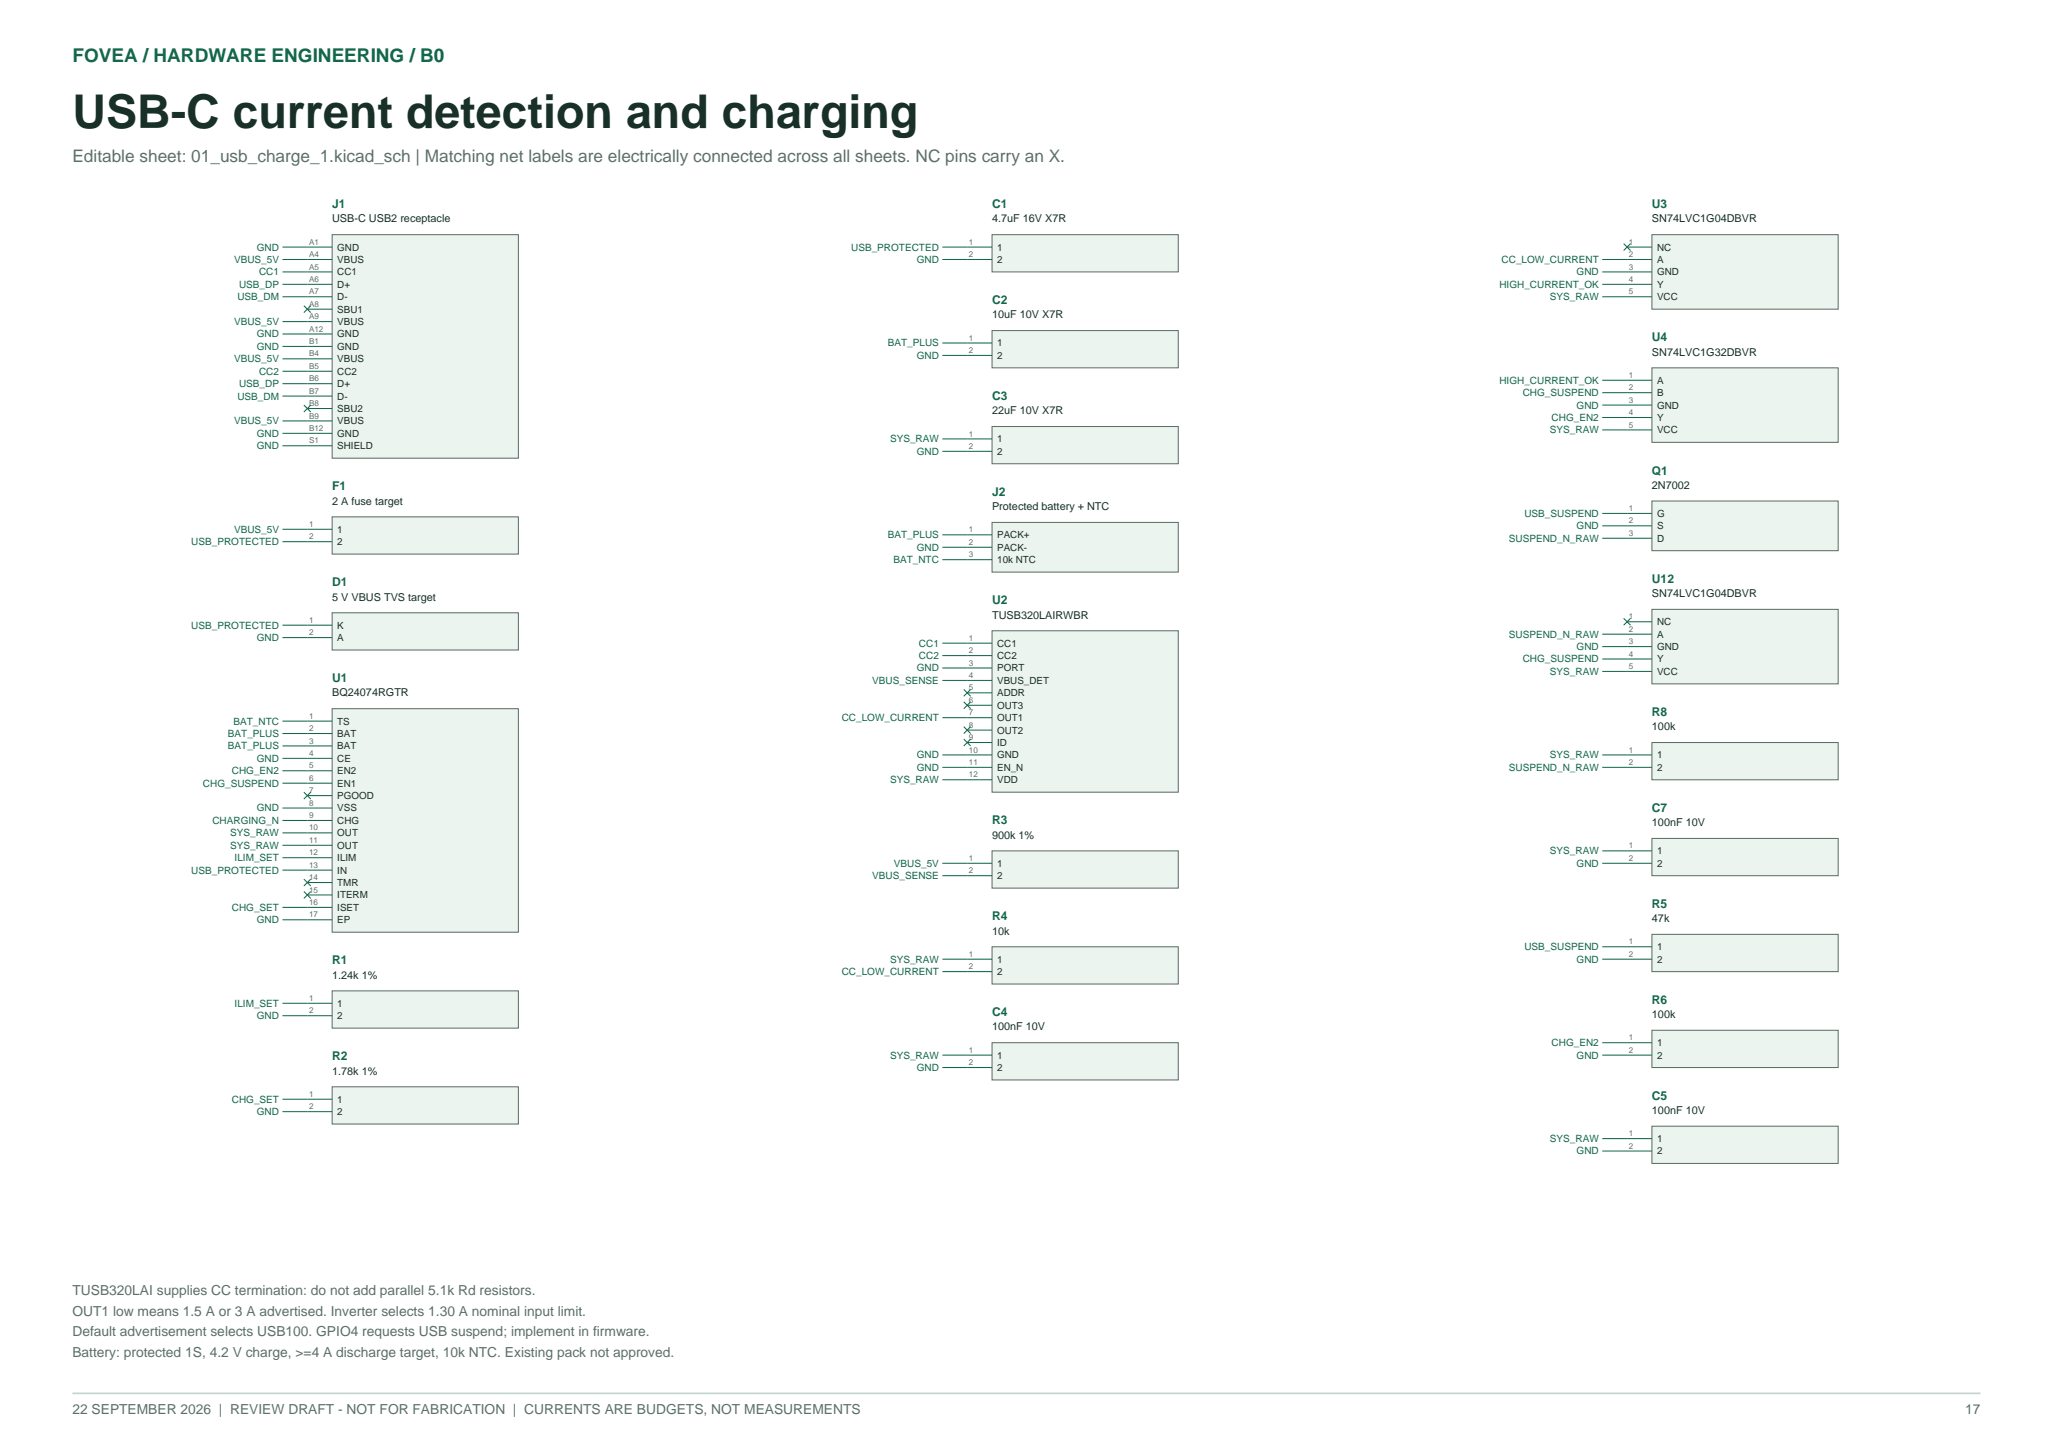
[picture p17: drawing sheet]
<svg xmlns="http://www.w3.org/2000/svg" width="420mm" height="297mm" viewBox="0 0 420 297" stroke-linecap="round" stroke-linejoin="round" font-family="sans-serif">
<defs><g id="words">
<text font-size="9.5" fill="#183027" x="14.8" y="26.1">USB-C current detection and charging</text>
<text font-size="3.9" fill="#12674b" x="14.8" y="12.7">FOVEA / HARDWARE ENGINEERING / B0</text>
<text font-size="3.5" fill="#5d7067" x="14.8" y="33.2">Editable sheet: 01_usb_charge_1.kicad_sch | Matching net labels are electrically connected across all sheets. NC pins carry an X.</text>
<g font-size="2.8" fill="#5d7067">
<text x="14.8" y="264.9">TUSB320LAI supplies CC termination: do not add parallel 5.1k Rd resistors.</text>
<text x="14.8" y="269.1">OUT1 low means 1.5 A or 3 A advertised. Inverter selects 1.30 A nominal input limit.</text>
<text x="14.8" y="273.4">Default advertisement selects USB100. GPIO4 requests USB suspend; implement in firmware.</text>
<text x="14.8" y="277.6">Battery: protected 1S, 4.2 V charge, &gt;=4 A discharge target, 10k NTC. Existing pack not approved.</text>
<text x="14.8" y="289.2">22 SEPTEMBER 2026 | REVIEW DRAFT - NOT FOR FABRICATION | CURRENTS ARE BUDGETS, NOT MEASUREMENTS</text>
<text x="402" y="289.2">17</text>
</g>
<g font-size="2.5" fill="#12674b">
<text x="68" y="42.6">J1</text>
<text x="202.9" y="42.6">C1</text>
<text x="338" y="42.6">U3</text>
<text x="202.9" y="62.2">C2</text>
<text x="338" y="69.8">U4</text>
<text x="202.9" y="81.8">C3</text>
<text x="68" y="100.3">F1</text>
<text x="202.9" y="101.5">J2</text>
<text x="338" y="97.1">Q1</text>
<text x="68" y="119.9">D1</text>
<text x="338" y="119.2">U12</text>
<text x="202.9" y="123.6">U2</text>
<text x="68" y="139.6">U1</text>
<text x="338" y="146.5">R8</text>
<text x="338" y="166.1">C7</text>
<text x="202.9" y="168.6">R3</text>
<text x="338" y="185.7">R5</text>
<text x="202.9" y="188.3">R4</text>
<text x="68" y="197.3">R1</text>
<text x="202.9" y="207.9">C4</text>
<text x="338" y="205.3">R6</text>
<text x="68" y="216.9">R2</text>
<text x="338" y="225">C5</text>
</g>
<g font-size="2.2" fill="#183027">
<text x="68" y="45.5">USB-C USB2 receptacle</text>
<text x="202.9" y="45.5">4.7uF 16V X7R</text>
<text x="338" y="45.5">SN74LVC1G04DBVR</text>
<text x="202.9" y="65.1">10uF 10V X7R</text>
<text x="338" y="72.7">SN74LVC1G32DBVR</text>
<text x="202.9" y="84.7">22uF 10V X7R</text>
<text x="338" y="100">2N7002</text>
<text x="68" y="103.2">2 A fuse target</text>
<text x="202.9" y="104.4">Protected battery + NTC</text>
<text x="68" y="122.8">5 V VBUS TVS target</text>
<text x="338" y="122.1">SN74LVC1G04DBVR</text>
<text x="202.9" y="126.5">TUSB320LAIRWBR</text>
<text x="68" y="142.5">BQ24074RGTR</text>
<text x="338" y="149.4">100k</text>
<text x="202.9" y="171.5">900k 1%</text>
<text x="338" y="169">100nF 10V</text>
<text x="202.9" y="191.2">10k</text>
<text x="338" y="188.6">47k</text>
<text x="68" y="200.2">1.24k 1%</text>
<text x="338" y="208.2">100k</text>
<text x="202.9" y="210.8">100nF 10V</text>
<text x="68" y="219.8">1.78k 1%</text>
<text x="338" y="227.9">100nF 10V</text>
</g>
<g font-size="2" fill="#12674b">
<text x="47.9" y="53.8">VBUS_5V</text>
<text x="52.5" y="51.2">GND</text>
<text x="174.1" y="51.2">USB_PROTECTED</text>
<text x="187.5" y="53.8">GND</text>
<text x="307.2" y="53.8">CC_LOW_CURRENT</text>
<text x="48.9" y="58.9">USB_DP</text>
<text x="53" y="56.3">CC1</text>
<text x="306.7" y="58.9">HIGH_CURRENT_OK</text>
<text x="322.5" y="56.3">GND</text>
<text x="48.6" y="61.4">USB_DM</text>
<text x="317.1" y="61.4">SYS_RAW</text>
<text x="47.9" y="66.5">VBUS_5V</text>
<text x="52.5" y="69">GND</text>
<text x="52.5" y="71.6">GND</text>
<text x="181.6" y="70.9">BAT_PLUS</text>
<text x="47.9" y="74.1">VBUS_5V</text>
<text x="53" y="76.6">CC2</text>
<text x="187.5" y="73.4">GND</text>
<text x="48.6" y="81.7">USB_DM</text>
<text x="48.9" y="79.2">USB_DP</text>
<text x="306.7" y="78.5">HIGH_CURRENT_OK</text>
<text x="311.5" y="81">CHG_SUSPEND</text>
<text x="322.5" y="83.6">GND</text>
<text x="47.9" y="86.8">VBUS_5V</text>
<text x="52.5" y="89.3">GND</text>
<text x="317.1" y="88.6">SYS_RAW</text>
<text x="317.4" y="86.1">CHG_EN2</text>
<text x="52.5" y="91.9">GND</text>
<text x="182.1" y="90.5">SYS_RAW</text>
<text x="187.5" y="93">GND</text>
<text x="311.8" y="105.7">USB_SUSPEND</text>
<text x="39.1" y="111.5">USB_PROTECTED</text>
<text x="47.9" y="109">VBUS_5V</text>
<text x="181.6" y="110.1">BAT_PLUS</text>
<text x="187.5" y="112.6">GND</text>
<text x="308.7" y="110.8">SUSPEND_N_RAW</text>
<text x="322.5" y="108.3">GND</text>
<text x="182.8" y="115.2">BAT_NTC</text>
<text x="39.1" y="128.6">USB_PROTECTED</text>
<text x="52.5" y="131.1">GND</text>
<text x="308.7" y="130.4">SUSPEND_N_RAW</text>
<text x="187.5" y="137.3">GND</text>
<text x="188" y="132.3">CC1</text>
<text x="188" y="134.8">CC2</text>
<text x="311.5" y="135.5">CHG_SUSPEND</text>
<text x="322.5" y="133">GND</text>
<text x="178.4" y="139.9">VBUS_SENSE</text>
<text x="317.1" y="138">SYS_RAW</text>
<text x="47.8" y="148.2">BAT_NTC</text>
<text x="172.2" y="147.5">CC_LOW_CURRENT</text>
<text x="46.6" y="150.7">BAT_PLUS</text>
<text x="46.6" y="153.3">BAT_PLUS</text>
<text x="52.5" y="155.8">GND</text>
<text x="187.5" y="155.1">GND</text>
<text x="317.1" y="155.1">SYS_RAW</text>
<text x="41.5" y="160.9">CHG_SUSPEND</text>
<text x="47.4" y="158.4">CHG_EN2</text>
<text x="182.1" y="160.2">SYS_RAW</text>
<text x="187.5" y="157.7">GND</text>
<text x="308.7" y="157.7">SUSPEND_N_RAW</text>
<text x="52.5" y="166">GND</text>
<text x="43.4" y="168.5">CHARGING_N</text>
<text x="47.1" y="171.1">SYS_RAW</text>
<text x="47.1" y="173.6">SYS_RAW</text>
<text x="39.1" y="178.7">USB_PROTECTED</text>
<text x="48" y="176.1">ILIM_SET</text>
<text x="178.4" y="179.8">VBUS_SENSE</text>
<text x="182.9" y="177.3">VBUS_5V</text>
<text x="317.1" y="174.7">SYS_RAW</text>
<text x="322.5" y="177.3">GND</text>
<text x="47.4" y="186.3">CHG_SET</text>
<text x="52.5" y="188.8">GND</text>
<text x="182.1" y="196.9">SYS_RAW</text>
<text x="311.8" y="194.4">USB_SUSPEND</text>
<text x="322.5" y="196.9">GND</text>
<text x="172.2" y="199.4">CC_LOW_CURRENT</text>
<text x="48" y="205.9">ILIM_SET</text>
<text x="52.5" y="208.5">GND</text>
<text x="317.4" y="214">CHG_EN2</text>
<text x="182.1" y="216.5">SYS_RAW</text>
<text x="187.5" y="219.1">GND</text>
<text x="322.5" y="216.5">GND</text>
<text x="47.4" y="225.5">CHG_SET</text>
<text x="52.5" y="228.1">GND</text>
<text x="317.1" y="233.6">SYS_RAW</text>
<text x="322.5" y="236.1">GND</text>
</g>
<g font-size="2" fill="#183027">
<text x="69" y="51.2">GND</text>
<text x="69" y="53.8">VBUS</text>
<text x="204" y="51.2">1</text>
<text x="204" y="53.8">2</text>
<text x="339" y="51.2">NC</text>
<text x="339" y="53.8">A</text>
<text x="69" y="56.3">CC1</text>
<text x="69" y="58.9">D+</text>
<text x="339" y="56.3">GND</text>
<text x="339" y="58.9">Y</text>
<text x="69" y="61.4">D-</text>
<text x="69" y="63.9">SBU1</text>
<text x="339" y="61.4">VCC</text>
<text x="69" y="66.5">VBUS</text>
<text x="69" y="69">GND</text>
<text x="69" y="71.6">GND</text>
<text x="204" y="70.9">1</text>
<text x="69" y="74.1">VBUS</text>
<text x="69" y="76.6">CC2</text>
<text x="204" y="73.4">2</text>
<text x="69" y="79.2">D+</text>
<text x="69" y="81.7">D-</text>
<text x="339" y="78.5">A</text>
<text x="339" y="81">B</text>
<text x="339" y="83.6">GND</text>
<text x="69" y="84.3">SBU2</text>
<text x="69" y="86.8">VBUS</text>
<text x="69" y="89.3">GND</text>
<text x="339" y="86.1">Y</text>
<text x="339" y="88.6">VCC</text>
<text x="69" y="91.9">SHIELD</text>
<text x="204" y="90.5">1</text>
<text x="204" y="93">2</text>
<text x="339" y="105.7">G</text>
<text x="69" y="109">1</text>
<text x="69" y="111.5">2</text>
<text x="204" y="110.1">PACK+</text>
<text x="204" y="112.6">PACK-</text>
<text x="339" y="108.3">S</text>
<text x="339" y="110.8">D</text>
<text x="204" y="115.2">10k NTC</text>
<text x="69" y="128.6">K</text>
<text x="69" y="131.1">A</text>
<text x="339" y="127.9">NC</text>
<text x="339" y="130.4">A</text>
<text x="204" y="132.3">CC1</text>
<text x="204" y="134.8">CC2</text>
<text x="204" y="137.3">PORT</text>
<text x="339" y="133">GND</text>
<text x="339" y="135.5">Y</text>
<text x="204" y="139.9">VBUS_DET</text>
<text x="204" y="142.4">ADDR</text>
<text x="339" y="138">VCC</text>
<text x="69" y="148.2">TS</text>
<text x="204" y="145">OUT3</text>
<text x="204" y="147.5">OUT1</text>
<text x="69" y="150.7">BAT</text>
<text x="69" y="153.3">BAT</text>
<text x="69" y="155.8">CE</text>
<text x="204" y="150">OUT2</text>
<text x="204" y="152.6">ID</text>
<text x="204" y="155.1">GND</text>
<text x="339" y="155.1">1</text>
<text x="69" y="158.4">EN2</text>
<text x="69" y="160.9">EN1</text>
<text x="204" y="157.7">EN_N</text>
<text x="204" y="160.2">VDD</text>
<text x="339" y="157.7">2</text>
<text x="69" y="163.4">PGOOD</text>
<text x="69" y="166">VSS</text>
<text x="69" y="168.5">CHG</text>
<text x="69" y="171.1">OUT</text>
<text x="69" y="173.6">OUT</text>
<text x="69" y="176.1">ILIM</text>
<text x="69" y="178.7">IN</text>
<text x="204" y="177.3">1</text>
<text x="204" y="179.8">2</text>
<text x="339" y="174.7">1</text>
<text x="339" y="177.3">2</text>
<text x="69" y="181.2">TMR</text>
<text x="69" y="183.8">ITERM</text>
<text x="69" y="186.3">ISET</text>
<text x="69" y="188.8">EP</text>
<text x="204" y="196.9">1</text>
<text x="339" y="194.4">1</text>
<text x="339" y="196.9">2</text>
<text x="204" y="199.4">2</text>
<text x="69" y="205.9">1</text>
<text x="69" y="208.5">2</text>
<text x="339" y="214">1</text>
<text x="204" y="216.5">1</text>
<text x="204" y="219.1">2</text>
<text x="339" y="216.5">2</text>
<text x="69" y="225.5">1</text>
<text x="69" y="228.1">2</text>
<text x="339" y="233.6">1</text>
<text x="339" y="236.1">2</text>
</g>
<g font-size="1.7" fill="#5d7067">
<text x="63.2" y="50">A1</text>
<text x="63.2" y="52.6">A4</text>
<text x="198.2" y="50">1</text>
<text x="198.2" y="52.6">2</text>
<text x="333.2" y="50">1</text>
<text x="333.2" y="52.6">2</text>
<text x="63.2" y="55.1">A5</text>
<text x="63.2" y="57.7">A6</text>
<text x="333.2" y="55.1">3</text>
<text x="333.2" y="57.7">4</text>
<text x="63.2" y="60.2">A7</text>
<text x="63.2" y="62.7">A8</text>
<text x="63.2" y="65.3">A9</text>
<text x="333.2" y="60.2">5</text>
<text x="63.2" y="67.8">A12</text>
<text x="63.2" y="70.4">B1</text>
<text x="198.2" y="69.7">1</text>
<text x="63.2" y="72.9">B4</text>
<text x="63.2" y="75.4">B5</text>
<text x="63.2" y="78">B6</text>
<text x="198.2" y="72.2">2</text>
<text x="333.2" y="77.3">1</text>
<text x="63.2" y="80.5">B7</text>
<text x="63.2" y="83.1">B8</text>
<text x="333.2" y="79.8">2</text>
<text x="333.2" y="82.4">3</text>
<text x="63.2" y="85.6">B9</text>
<text x="63.2" y="88.1">B12</text>
<text x="198.2" y="89.3">1</text>
<text x="333.2" y="84.9">4</text>
<text x="333.2" y="87.4">5</text>
<text x="63.2" y="90.7">S1</text>
<text x="198.2" y="91.8">2</text>
<text x="63.2" y="107.8">1</text>
<text x="333.2" y="104.5">1</text>
<text x="333.2" y="107.1">2</text>
<text x="63.2" y="110.3">2</text>
<text x="198.2" y="108.9">1</text>
<text x="198.2" y="111.4">2</text>
<text x="198.2" y="114">3</text>
<text x="333.2" y="109.6">3</text>
<text x="63.2" y="127.4">1</text>
<text x="63.2" y="129.9">2</text>
<text x="198.2" y="131.1">1</text>
<text x="333.2" y="126.7">1</text>
<text x="333.2" y="129.2">2</text>
<text x="333.2" y="131.8">3</text>
<text x="198.2" y="133.6">2</text>
<text x="198.2" y="136.1">3</text>
<text x="333.2" y="134.3">4</text>
<text x="333.2" y="136.8">5</text>
<text x="198.2" y="138.7">4</text>
<text x="198.2" y="141.2">5</text>
<text x="198.2" y="143.8">6</text>
<text x="63.2" y="147">1</text>
<text x="63.2" y="149.5">2</text>
<text x="198.2" y="146.3">7</text>
<text x="198.2" y="148.8">8</text>
<text x="63.2" y="152.1">3</text>
<text x="63.2" y="154.6">4</text>
<text x="198.2" y="151.4">9</text>
<text x="198.2" y="153.9">10</text>
<text x="333.2" y="153.9">1</text>
<text x="63.2" y="157.2">5</text>
<text x="63.2" y="159.7">6</text>
<text x="198.2" y="156.5">11</text>
<text x="198.2" y="159">12</text>
<text x="333.2" y="156.5">2</text>
<text x="63.2" y="162.2">7</text>
<text x="63.2" y="164.8">8</text>
<text x="63.2" y="167.3">9</text>
<text x="63.2" y="169.9">10</text>
<text x="63.2" y="172.4">11</text>
<text x="333.2" y="173.5">1</text>
<text x="63.2" y="174.9">12</text>
<text x="63.2" y="177.5">13</text>
<text x="198.2" y="176.1">1</text>
<text x="198.2" y="178.6">2</text>
<text x="333.2" y="176.1">2</text>
<text x="63.2" y="180">14</text>
<text x="63.2" y="182.6">15</text>
<text x="63.2" y="185.1">16</text>
<text x="63.2" y="187.6">17</text>
<text x="198.2" y="195.7">1</text>
<text x="333.2" y="193.2">1</text>
<text x="333.2" y="195.7">2</text>
<text x="198.2" y="198.2">2</text>
<text x="63.2" y="204.7">1</text>
<text x="63.2" y="207.3">2</text>
<text x="198.2" y="215.3">1</text>
<text x="333.2" y="212.8">1</text>
<text x="333.2" y="215.3">2</text>
<text x="198.2" y="217.9">2</text>
<text x="63.2" y="224.3">1</text>
<text x="63.2" y="226.9">2</text>
<text x="333.2" y="232.4">1</text>
<text x="333.2" y="234.9">2</text>
</g>
</g></defs>
<path d="M14.8 285h390.4" fill="none" stroke="#c4d6cb" stroke-width=".35"/>
<path d="M68 48h38.1v45.7h-38.1z" fill-rule="evenodd" fill="#ecf4ef" stroke="#5d7067" stroke-width=".21"/>
<g fill="none" stroke="#12674b" stroke-width=".21">
<path d="M57.8 50.5h10.2M57.8 53.1h10.2M57.8 55.6h10.2M57.8 58.2h10.2M57.8 60.7h10.2M57.8 65.8h10.2M57.8 68.3h10.2M57.8 70.9h10.2M57.8 73.4h10.2M57.8 75.9h10.2M57.8 78.5h10.2M62.2 62.5l1.4 1.4"/>
<path d="M62.9 63.2h5.1M63.6 62.5l-1.4 1.4M57.8 81h10.2M57.8 86.1h10.2M57.8 88.6h10.2M57.8 91.2h10.2M62.2 82.9l1.4 1.4M62.9 83.6h5.1M63.6 82.9l-1.4 1.4"/>
</g>
<path d="M68 105.7h38.1v7.6h-38.1z" fill-rule="evenodd" fill="#ecf4ef" stroke="#5d7067" stroke-width=".21"/>
<path d="M57.8 108.3h10.2M57.8 110.8h10.2" fill="none" stroke="#12674b" stroke-width=".21"/>
<path d="M68 125.3h38.1v7.7h-38.1z" fill-rule="evenodd" fill="#ecf4ef" stroke="#5d7067" stroke-width=".21"/>
<path d="M57.8 127.9h10.2M57.8 130.4h10.2" fill="none" stroke="#12674b" stroke-width=".21"/>
<path d="M68 145h38.1v45.7h-38.1z" fill-rule="evenodd" fill="#ecf4ef" stroke="#5d7067" stroke-width=".21"/>
<g fill="none" stroke="#12674b" stroke-width=".21">
<path d="M57.8 147.5h10.2M57.8 150h10.2M57.8 152.6h10.2M57.8 155.1h10.2M57.8 157.7h10.2M57.8 160.2h10.2M57.8 165.3h10.2M57.8 167.8h10.2M57.8 170.4h10.2M57.8 172.9h10.2M57.8 175.4h10.2M57.8 178h10.2"/>
<path d="M62.2 162l1.4 1.4M62.2 179.8l1.4 1.4M62.9 162.7h5.1M63.6 162l-1.4 1.4M63.6 179.8l-1.4 1.4M57.8 185.6h10.2M57.8 188.1h10.2M62.2 182.4l1.4 1.4M62.9 180.5h5.1M62.9 183.1h5.1M63.6 182.4l-1.4 1.4"/>
</g>
<path d="M68 202.7h38.1v7.6h-38.1z" fill-rule="evenodd" fill="#ecf4ef" stroke="#5d7067" stroke-width=".21"/>
<path d="M57.8 205.2h10.2M57.8 207.8h10.2" fill="none" stroke="#12674b" stroke-width=".21"/>
<path d="M68 222.3h38.1v7.6h-38.1z" fill-rule="evenodd" fill="#ecf4ef" stroke="#5d7067" stroke-width=".21"/>
<path d="M57.8 224.8h10.2M57.8 227.4h10.2" fill="none" stroke="#12674b" stroke-width=".21"/>
<path d="M202.9 48h38.1v7.6h-38.1z" fill-rule="evenodd" fill="#ecf4ef" stroke="#5d7067" stroke-width=".21"/>
<path d="M192.8 50.5h10.1M192.8 53.1h10.1" fill="none" stroke="#12674b" stroke-width=".21"/>
<path d="M202.9 67.6h38.1v7.6h-38.1z" fill-rule="evenodd" fill="#ecf4ef" stroke="#5d7067" stroke-width=".21"/>
<path d="M192.8 70.2h10.1M192.8 72.7h10.1" fill="none" stroke="#12674b" stroke-width=".21"/>
<path d="M202.9 87.2h38.1v7.7h-38.1z" fill-rule="evenodd" fill="#ecf4ef" stroke="#5d7067" stroke-width=".21"/>
<path d="M192.8 89.8h10.1M192.8 92.3h10.1" fill="none" stroke="#12674b" stroke-width=".21"/>
<path d="M202.9 106.9h38.1v10.1h-38.1z" fill-rule="evenodd" fill="#ecf4ef" stroke="#5d7067" stroke-width=".21"/>
<path d="M192.8 109.4h10.1M192.8 111.9h10.1M192.8 114.5h10.1" fill="none" stroke="#12674b" stroke-width=".21"/>
<path d="M202.9 129h38.1v33h-38.1z" fill-rule="evenodd" fill="#ecf4ef" stroke="#5d7067" stroke-width=".21"/>
<g fill="none" stroke="#12674b" stroke-width=".21">
<path d="M192.8 131.6h10.1M192.8 134.1h10.1M192.8 136.6h10.1M192.8 139.2h10.1M192.8 146.8h10.1M192.8 154.4h10.1M192.8 157h10.1M192.8 159.5h10.1M197.2 141l1.4 1.4M197.2 143.6l1.4 1.4M197.2 148.6l1.4 1.4M197.2 151.2l1.4 1.4"/>
<path d="M197.9 141.7h5M197.9 144.3h5M197.9 149.3h5M197.9 151.9h5M198.6 141l-1.4 1.4M198.6 143.6l-1.4 1.4M198.6 148.6l-1.4 1.4M198.6 151.2l-1.4 1.4"/>
</g>
<path d="M202.9 174h38.1v7.7h-38.1z" fill-rule="evenodd" fill="#ecf4ef" stroke="#5d7067" stroke-width=".21"/>
<path d="M192.8 176.6h10.1M192.8 179.1h10.1" fill="none" stroke="#12674b" stroke-width=".21"/>
<path d="M202.9 193.7h38.1v7.6h-38.1z" fill-rule="evenodd" fill="#ecf4ef" stroke="#5d7067" stroke-width=".21"/>
<path d="M192.8 196.2h10.1M192.8 198.7h10.1" fill="none" stroke="#12674b" stroke-width=".21"/>
<path d="M202.9 213.3h38.1v7.6h-38.1z" fill-rule="evenodd" fill="#ecf4ef" stroke="#5d7067" stroke-width=".21"/>
<path d="M192.8 215.8h10.1M192.8 218.4h10.1" fill="none" stroke="#12674b" stroke-width=".21"/>
<path d="M338 48h38.1v15.2h-38.1z" fill-rule="evenodd" fill="#ecf4ef" stroke="#5d7067" stroke-width=".21"/>
<path d="M327.8 53.1h10.2M327.8 55.6h10.2M327.8 58.2h10.2M332.2 49.8l1.4 1.4M332.9 50.5h5.1M333.6 49.8l-1.4 1.4M327.8 60.7h10.2" fill="none" stroke="#12674b" stroke-width=".21"/>
<path d="M338 75.2h38.1v15.3h-38.1z" fill-rule="evenodd" fill="#ecf4ef" stroke="#5d7067" stroke-width=".21"/>
<path d="M327.8 77.8h10.2M327.8 80.3h10.2M327.8 82.9h10.2M327.8 85.4h10.2M327.8 87.9h10.2" fill="none" stroke="#12674b" stroke-width=".21"/>
<path d="M338 102.5h38.1v10.1h-38.1z" fill-rule="evenodd" fill="#ecf4ef" stroke="#5d7067" stroke-width=".21"/>
<path d="M327.8 105h10.2M327.8 107.6h10.2M327.8 110.1h10.2" fill="none" stroke="#12674b" stroke-width=".21"/>
<path d="M338 124.6h38.1v15.3h-38.1z" fill-rule="evenodd" fill="#ecf4ef" stroke="#5d7067" stroke-width=".21"/>
<path d="M327.8 129.7h10.2M327.8 132.3h10.2M327.8 134.8h10.2M327.8 137.3h10.2M332.2 126.5l1.4 1.4M332.9 127.2h5.1M333.6 126.5l-1.4 1.4" fill="none" stroke="#12674b" stroke-width=".21"/>
<path d="M338 151.9h38.1v7.6h-38.1z" fill-rule="evenodd" fill="#ecf4ef" stroke="#5d7067" stroke-width=".21"/>
<path d="M327.8 154.4h10.2M327.8 157h10.2" fill="none" stroke="#12674b" stroke-width=".21"/>
<path d="M338 171.5h38.1v7.6h-38.1z" fill-rule="evenodd" fill="#ecf4ef" stroke="#5d7067" stroke-width=".21"/>
<path d="M327.8 174h10.2M327.8 176.6h10.2" fill="none" stroke="#12674b" stroke-width=".21"/>
<path d="M338 191.1h38.1v7.6h-38.1z" fill-rule="evenodd" fill="#ecf4ef" stroke="#5d7067" stroke-width=".21"/>
<path d="M327.8 193.7h10.2M327.8 196.2h10.2" fill="none" stroke="#12674b" stroke-width=".21"/>
<path d="M338 210.7h38.1v7.7h-38.1z" fill-rule="evenodd" fill="#ecf4ef" stroke="#5d7067" stroke-width=".21"/>
<path d="M327.8 213.3h10.2M327.8 215.8h10.2" fill="none" stroke="#12674b" stroke-width=".21"/>
<path d="M338 230.4h38.1v7.6h-38.1z" fill-rule="evenodd" fill="#ecf4ef" stroke="#5d7067" stroke-width=".21"/>
<path d="M327.8 232.9h10.2M327.8 235.4h10.2" fill="none" stroke="#12674b" stroke-width=".21"/>
<use href="#words"/>
</svg>
